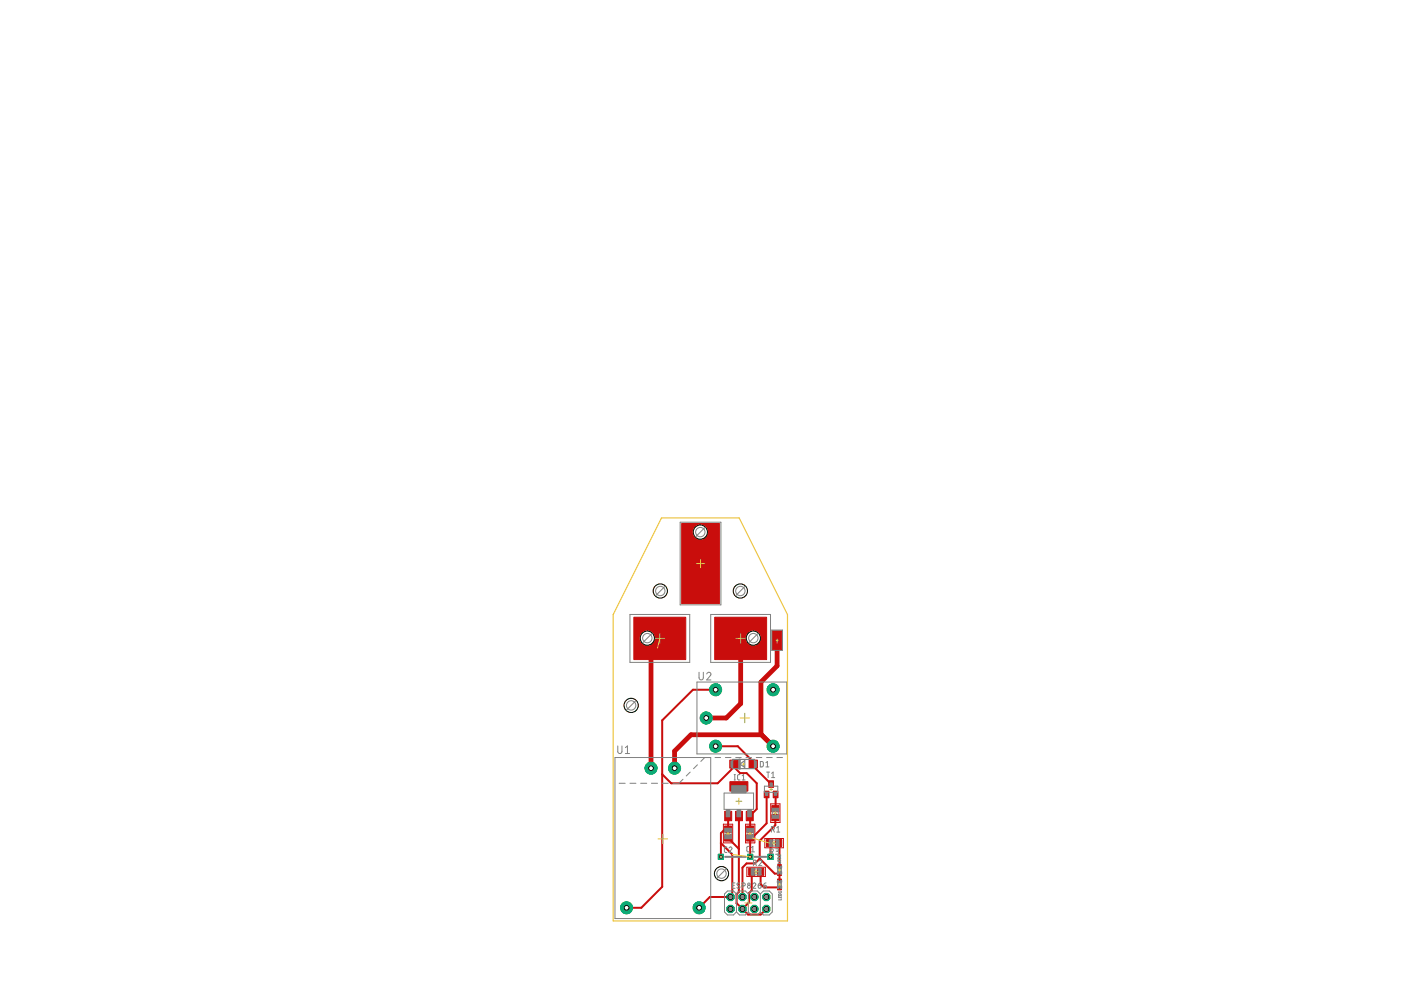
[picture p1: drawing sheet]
<svg xmlns="http://www.w3.org/2000/svg" width="297mm" height="210mm" viewBox="0 0 297 210" stroke-linecap="round" stroke-linejoin="round" font-family="sans-serif">
<circle cx="132.8" cy="192.5" r="1.27" fill="#0dab76" stroke="#0dab76" stroke-width=".21"/>
<circle cx="132.8" cy="192.5" r=".51" fill="#fff" stroke="#000" stroke-width=".21"/>
<circle cx="148.2" cy="192.5" r="1.27" fill="#0dab76" stroke="#0dab76" stroke-width=".21"/>
<circle cx="148.2" cy="192.5" r=".51" fill="#fff" stroke="#000" stroke-width=".21"/>
<circle cx="138" cy="162.9" r="1.27" fill="#0dab76" stroke="#0dab76" stroke-width=".21"/>
<circle cx="138" cy="162.9" r=".51" fill="#fff" stroke="#000" stroke-width=".21"/>
<circle cx="143" cy="162.9" r="1.27" fill="#0dab76" stroke="#0dab76" stroke-width=".21"/>
<circle cx="143" cy="162.9" r=".51" fill="#fff" stroke="#000" stroke-width=".21"/>
<circle cx="154.9" cy="192.7" r=".83" fill="#0dab76" stroke="#0dab76" stroke-width=".21"/>
<circle cx="154.9" cy="192.7" r=".51" fill="#fff" stroke="#000" stroke-width=".21"/>
<circle cx="154.9" cy="190.2" r=".83" fill="#0dab76" stroke="#0dab76" stroke-width=".21"/>
<circle cx="154.9" cy="190.2" r=".51" fill="#fff" stroke="#000" stroke-width=".21"/>
<circle cx="157.4" cy="192.7" r=".83" fill="#0dab76" stroke="#0dab76" stroke-width=".21"/>
<circle cx="157.4" cy="192.7" r=".51" fill="#fff" stroke="#000" stroke-width=".21"/>
<circle cx="157.4" cy="190.2" r=".83" fill="#0dab76" stroke="#0dab76" stroke-width=".21"/>
<circle cx="157.4" cy="190.2" r=".51" fill="#fff" stroke="#000" stroke-width=".21"/>
<circle cx="159.9" cy="192.7" r=".83" fill="#0dab76" stroke="#0dab76" stroke-width=".21"/>
<circle cx="159.9" cy="192.7" r=".51" fill="#fff" stroke="#000" stroke-width=".21"/>
<circle cx="159.9" cy="190.2" r=".83" fill="#0dab76" stroke="#0dab76" stroke-width=".21"/>
<circle cx="159.9" cy="190.2" r=".51" fill="#fff" stroke="#000" stroke-width=".21"/>
<circle cx="162.5" cy="192.7" r=".83" fill="#0dab76" stroke="#0dab76" stroke-width=".21"/>
<circle cx="162.5" cy="192.7" r=".51" fill="#fff" stroke="#000" stroke-width=".21"/>
<circle cx="162.5" cy="190.2" r=".83" fill="#0dab76" stroke="#0dab76" stroke-width=".21"/>
<circle cx="162.5" cy="190.2" r=".51" fill="#fff" stroke="#000" stroke-width=".21"/>
<path d="M152.3 181.1h1.1v1.1h-1.1z" fill="#0dab76" stroke="#0dab76" stroke-width=".21"/>
<circle cx="152.8" cy="181.7" r=".3" fill="#fff" stroke="#000" stroke-width=".21"/>
<path d="M158.5 181.1h1.1v1.1h-1.1z" fill="#0dab76" stroke="#0dab76" stroke-width=".21"/>
<circle cx="159" cy="181.7" r=".3" fill="#fff" stroke="#000" stroke-width=".21"/>
<path d="M162.8 181.1h1.1v1.1h-1.1z" fill="#0dab76" stroke="#0dab76" stroke-width=".21"/>
<circle cx="163.4" cy="181.7" r=".3" fill="#fff" stroke="#000" stroke-width=".21"/>
<circle cx="163.9" cy="158.2" r="1.27" fill="#0dab76" stroke="#0dab76" stroke-width=".21"/>
<circle cx="163.9" cy="158.2" r=".51" fill="#fff" stroke="#000" stroke-width=".21"/>
<circle cx="163.9" cy="146.2" r="1.27" fill="#0dab76" stroke="#0dab76" stroke-width=".21"/>
<circle cx="163.9" cy="146.2" r=".51" fill="#fff" stroke="#000" stroke-width=".21"/>
<circle cx="151.7" cy="158.2" r="1.27" fill="#0dab76" stroke="#0dab76" stroke-width=".21"/>
<circle cx="151.7" cy="158.2" r=".51" fill="#fff" stroke="#000" stroke-width=".21"/>
<circle cx="151.7" cy="146.2" r="1.27" fill="#0dab76" stroke="#0dab76" stroke-width=".21"/>
<circle cx="151.7" cy="146.2" r=".51" fill="#fff" stroke="#000" stroke-width=".21"/>
<circle cx="149.7" cy="152.2" r="1.27" fill="#0dab76" stroke="#0dab76" stroke-width=".21"/>
<circle cx="149.7" cy="152.2" r=".51" fill="#fff" stroke="#000" stroke-width=".21"/>
<g fill="#c90d0c" stroke="#c90d0c" stroke-width=".21">
<path d="M163.6 172.7h1.5v1.3h-1.5z"/>
<path d="M163.6 170.8h1.5v1.3h-1.5z"/>
<path d="M134.4 130.9h11v8.9h-11z"/>
<path d="M151.5 130.9h11v8.9h-11z"/>
<path d="M144.5 111h8v17h-8z"/>
<path d="M163.8 133.8h2v3.9h-2z"/>
<path d="M153.6 172h1.5v2h-1.5z"/>
<path d="M155.9 172h1.5v2h-1.5z"/>
<path d="M158.2 172h1.5v2h-1.5z"/>
<path d="M154.7 165.7h3.9v2h-3.9z"/>
<path d="M158.3 175.1h1.5v1.3h-1.5z"/>
<path d="M158.3 177h1.5v1.3h-1.5z"/>
<path d="M153.6 177h1.5v1.3h-1.5z"/>
<path d="M153.6 175.1h1.5v1.3h-1.5z"/>
<path d="M163 165.5h1v1.4h-1z"/>
<path d="M163.9 167.7h1.1v1.4h-1.1z"/>
<path d="M162 167.7h1v1.4h-1z"/>
<path d="M154.7 161.2h1.8v1.7h-1.8z"/>
<path d="M158.8 161.2h1.8v1.7h-1.8z"/>
<path d="M164.9 186.4h.8v.8h-.8z"/>
<path d="M164.9 187.9h.8v.8h-.8z"/>
<path d="M164.9 183.3h.8v.8h-.8z"/>
<path d="M164.9 184.8h.8v.8h-.8z"/>
<path d="M158.7 184.1h1.3v1.5h-1.3z"/>
<path d="M160.6 184.1h1.3v1.5h-1.3z"/>
<path d="M164.4 178h1.3v1.5h-1.3z"/>
<path d="M162.5 178h1.3v1.5h-1.3z"/>
</g>
<g fill="none" stroke="#c90d0c" stroke-width=".42">
<path d="M151.7 158.2h4.7l3.3 3.3v1l3.8 3.7M151.7 146.2h-4.8l-6.5 6.5v35.3l-4.4 4.5h-3.2M152.8 178.8l2.5 2.4v8.6l-.4 .4h-4.4l-2.3 2.3M154.4 177.7l2.3 2.3M154.4 173v2.8h-.7l-.9 .9v5M155.6 162.6l1.3 1.3h1.4l2.1 2.2v5.4l-1.4 1.5v2.8M155.6 162v.6M155.6 162.6l-3.4 3.5h-9.9l-1.9-1.9M156.7 180v9.1l-.5 .5v1.9l1.2 1.2M156.7 173v7M162.5 168.4v6.2l-3.1 3.1h-.4v4M163.2 178.8l.2 .1v2.8"/>
<path d="M164.4 173.4v1.6l-3.3 3.2v3.9M164.4 168.4v3.1M165.1 178.8l.2 .2v4.7M157.4 192.7l1.2 1.2h2.7l1.2-1.2M159.4 184.8v4l-.6 .5v2l-1.4 1.4M161.1 182.1l-1 1h-1.8l-.9 .9v6.2M161.1 182.1l3.2 3.1h1v1.6M161.3 184.8v2.7l.7 .7h3.2l.1 .1"/>
</g>
<path d="M139.4 137.4l-1.4 1.4v24.1M156.7 135.4v1.1l.3 .4v12.3l-3 3h-4.3M164.8 135.7v5.5l-3.5 3.4v11.1l2.6 2.5M161.5 155.8h-15l-3.5 3.5v3.6" fill="none" stroke="#c90d0c" stroke-width="1"/>
<path d="M164.8 136.4l-.5 .5" fill="none" stroke="#c90d0c" stroke-width=".83"/>
<circle cx="132.8" cy="192.5" r="1.27" fill="#0dab76" stroke="#0dab76" stroke-width=".21"/>
<circle cx="132.8" cy="192.5" r=".51" fill="#fff" stroke="#000" stroke-width=".21"/>
<circle cx="148.2" cy="192.5" r="1.27" fill="#0dab76" stroke="#0dab76" stroke-width=".21"/>
<circle cx="148.2" cy="192.5" r=".51" fill="#fff" stroke="#000" stroke-width=".21"/>
<circle cx="138" cy="162.9" r="1.27" fill="#0dab76" stroke="#0dab76" stroke-width=".21"/>
<circle cx="138" cy="162.9" r=".51" fill="#fff" stroke="#000" stroke-width=".21"/>
<circle cx="143" cy="162.9" r="1.27" fill="#0dab76" stroke="#0dab76" stroke-width=".21"/>
<circle cx="143" cy="162.9" r=".51" fill="#fff" stroke="#000" stroke-width=".21"/>
<circle cx="154.9" cy="192.7" r=".83" fill="#0dab76" stroke="#0dab76" stroke-width=".21"/>
<circle cx="154.9" cy="192.7" r=".51" fill="#fff" stroke="#000" stroke-width=".21"/>
<circle cx="154.9" cy="190.2" r=".83" fill="#0dab76" stroke="#0dab76" stroke-width=".21"/>
<circle cx="154.9" cy="190.2" r=".51" fill="#fff" stroke="#000" stroke-width=".21"/>
<circle cx="157.4" cy="192.7" r=".83" fill="#0dab76" stroke="#0dab76" stroke-width=".21"/>
<circle cx="157.4" cy="192.7" r=".51" fill="#fff" stroke="#000" stroke-width=".21"/>
<circle cx="157.4" cy="190.2" r=".83" fill="#0dab76" stroke="#0dab76" stroke-width=".21"/>
<circle cx="157.4" cy="190.2" r=".51" fill="#fff" stroke="#000" stroke-width=".21"/>
<circle cx="159.9" cy="192.7" r=".83" fill="#0dab76" stroke="#0dab76" stroke-width=".21"/>
<circle cx="159.9" cy="192.7" r=".51" fill="#fff" stroke="#000" stroke-width=".21"/>
<circle cx="159.9" cy="190.2" r=".83" fill="#0dab76" stroke="#0dab76" stroke-width=".21"/>
<circle cx="159.9" cy="190.2" r=".51" fill="#fff" stroke="#000" stroke-width=".21"/>
<circle cx="162.5" cy="192.7" r=".83" fill="#0dab76" stroke="#0dab76" stroke-width=".21"/>
<circle cx="162.5" cy="192.7" r=".51" fill="#fff" stroke="#000" stroke-width=".21"/>
<circle cx="162.5" cy="190.2" r=".83" fill="#0dab76" stroke="#0dab76" stroke-width=".21"/>
<circle cx="162.5" cy="190.2" r=".51" fill="#fff" stroke="#000" stroke-width=".21"/>
<path d="M152.3 181.1h1.1v1.1h-1.1z" fill="#0dab76" stroke="#0dab76" stroke-width=".21"/>
<circle cx="152.8" cy="181.7" r=".3" fill="#fff" stroke="#000" stroke-width=".21"/>
<path d="M158.5 181.1h1.1v1.1h-1.1z" fill="#0dab76" stroke="#0dab76" stroke-width=".21"/>
<circle cx="159" cy="181.7" r=".3" fill="#fff" stroke="#000" stroke-width=".21"/>
<path d="M162.8 181.1h1.1v1.1h-1.1z" fill="#0dab76" stroke="#0dab76" stroke-width=".21"/>
<circle cx="163.4" cy="181.7" r=".3" fill="#fff" stroke="#000" stroke-width=".21"/>
<circle cx="163.9" cy="158.2" r="1.27" fill="#0dab76" stroke="#0dab76" stroke-width=".21"/>
<circle cx="163.9" cy="158.2" r=".51" fill="#fff" stroke="#000" stroke-width=".21"/>
<circle cx="163.9" cy="146.2" r="1.27" fill="#0dab76" stroke="#0dab76" stroke-width=".21"/>
<circle cx="163.9" cy="146.2" r=".51" fill="#fff" stroke="#000" stroke-width=".21"/>
<circle cx="151.7" cy="158.2" r="1.27" fill="#0dab76" stroke="#0dab76" stroke-width=".21"/>
<circle cx="151.7" cy="158.2" r=".51" fill="#fff" stroke="#000" stroke-width=".21"/>
<circle cx="151.7" cy="146.2" r="1.27" fill="#0dab76" stroke="#0dab76" stroke-width=".21"/>
<circle cx="151.7" cy="146.2" r=".51" fill="#fff" stroke="#000" stroke-width=".21"/>
<circle cx="149.7" cy="152.2" r="1.27" fill="#0dab76" stroke="#0dab76" stroke-width=".21"/>
<circle cx="149.7" cy="152.2" r=".51" fill="#fff" stroke="#000" stroke-width=".21"/>
<path d="M153.4 174.8h1.9v3.9h-1.9zM158.1 174.8h1.9v3.9h-1.9zM162.2 177.8h3.9v1.9h-3.9zM163.4 170.4h2v4h-2zM158.3 183.9h4v1.9h-4z" fill="none" stroke="#c90d0c" stroke-width=".21"/>
<path d="M153.7 181.7h4.5M159.9 181.7h2.6" fill="none" stroke="#808080" stroke-width=".42"/>
<g fill="none" stroke="#808080" stroke-width=".21">
<path d="M144.2 110.7h8.6v17.5h-8.6zM133.6 130.3h12.6v10.1h-12.6zM150.7 130.3h12.7v10.1h-12.7zM163.6 133.6h2.3v4.3h-2.3zM131 158.2v1.1a.44 .44 0 0 0 .4 .5 .44 .44 0 0 0 .5-.5v-1.1M132.6 158.5l.4-.3v1.6M132.6 159.8h.9M147.8 144.6h19v15.3h-19zM148.2 142.5v1.2a.46 .46 0 0 0 .5 .5 .46 .46 0 0 0 .4-.5v-1.2M149.8 142.9a.44 .44 0 0 1 .7-.3 .44 .44 0 0 1 .1 .7l-.8 .9h.9M130.4 160.6h20.3v34.2h-20.3zM131.3 166.1h1.2"/>
<path d="M133.6 166.1h1.2M135.8 166.1h1.3M138.1 166.1h1.3M140.4 166.1h1.3M144.8 165.2l-.8 .9h-1.3M146.3 163.7l-.8 .8M147.9 162.2l-.9 .8M149.4 160.6l-.8 .8M151.6 160.6h1.2M153.5 168.1h6.3v3.5h-6.3zM153.7 176.4v.7M153.8 160.6h1.2"/>
<path d="M154.1 179.6h-.4l-.1 .2v.8l.5 .1M154.6 179.8a.32 .32 0 0 1 .4-.2 .32 .32 0 0 1 .1 .5l-.5 .6h.6M155 176.4v.7M155.7 165.4h.2M155.7 164.2h.2M155.8 164.2v1.2M156 160.6h1.2M156.9 164.2l-.4 .1-.1 .2v.7l.5 .2M157.4 165.4h.6M157.4 164.5l.2-.3v1.2M158.2 160.6h1.1M158.4 176.4v.7"/>
<path d="M158.9 179.5h-.4l-.2 .2 .1 .8 .5 .1M159.3 179.7l.3-.2v1.1M159.7 176.4v.7M160.3 160.6h1.2M161.2 161.5h.4l.2 .1v.7l-.2 .3h-.4zM162.1 166.7h2.8v1.3h-2.8zM162.4 162.6h.6M162.4 161.7l.3-.2v1.1M162.5 160.6h1.2M162.5 163.7h.7M162.9 163.7v1.2M163.6 175.9l.5-.1 .1-.3-.2-.2h-.4v1.1"/>
<path d="M163.6 164l.3-.3v1.2M163.6 164.9h.7M163.7 179.4h.8M163.7 178.1h.8M163.7 172v.8M163.9 175.9l.3 .5M164.4 180h.6l.1 .1-.1 .3-.4 .1M164.7 175.5l.3-.2v1.1M164.7 176.4h.6M164.7 160.6h1.2M165 172v.8M155.3 187.7h.4"/>
<path d="M155.8 187.2h-.5v1.1h.5M156.1 189.5l-.6-.6h-1.3l-.6 .6v3.9l.6 .6h1.3l.6-.6M156.1 193.4l.7 .6h1.2l.7-.6M156.1 189.5l.7-.6h1.2l.7 .6M156.1 189.5v3.9M156.8 187.3l-.4-.1-.1 .3 .5 .5a.32 .32 0 0 1-.2 .4 .32 .32 0 0 1-.4-.2M157.4 187.8l.5-.1v-.4l-.5-.1v1.1M158.7 193.4l.6 .6h1.3l.6-.6M158.7 189.5l.6-.6h1.3l.6 .6M158.7 189.5v3.9M159.3 180.6h.7M159.6 187.5a.31 .31 0 0 1 .5-.3 .31 .31 0 0 1 0 .5l-.5 .6h.7"/>
<path d="M159.7 183l.6-.1 .1-.3-.2-.2h-.5v1.1M159.9 184.2h.8M159.9 185.5h.8M160.1 183l.3 .5M160.8 187.7h.3a.32 .32 0 0 1 .3 .4 .32 .32 0 0 1-.3 .2 .32 .32 0 0 1-.3-.3zM160.9 182.6a.32 .32 0 0 1 .4-.2 .32 .32 0 0 1 .1 .5l-.5 .6h.6M161.2 189.5l.6-.6h1.3l.6 .6v3.9l-.6 .6h-1.3l-.6-.6M161.2 189.5v3.9M161.3 187.2l-.5 .2v.3M161.9 187.7h.4a.32 .32 0 0 1 .2 .4 .32 .32 0 0 1-.3 .2 .32 .32 0 0 1-.3-.3zM162.4 187.2l-.4 .2-.1 .3M163.3 180.6l.6-.1v-.4l-.6-.1v1.1"/>
<path d="M163.7 180.6l.3 .5M164.8 180.5l.2 .1 .1 .3-.2 .2h-.5M164.9 184.1v.7M164.9 187.2v.7M164.9 182.3v.3h.6v-.3M165 181.9l.4-.1 .1 .3h-.6zM165 186.7l.3 .3 .3-.3M165 183.7l.3 .3 .3-.3M165 188.3l.2-.2 .3 .2M165 185.3l.2-.3 .3 .3M165.1 190.1v.2h.5v-.2M165.1 189.6l.4-.1 .1 .3h-.5z"/>
<path d="M165.2 182.4v.2M165.3 190.1v.2M165.5 181.2v.3l-.4-.3-.1 .1 .1 .2M165.5 182.8v.2h-.6M165.6 190.5v.3h-.5M165.6 189v.3M165.6 189.1h-.5l.1 .2M165.7 184.1v.7M165.7 187.2v.7"/>
<circle cx="158.8" cy="187.5" r=".26"/>
<circle cx="158.8" cy="188" r=".32"/>
</g>
<path d="M155.4 161h4.6v2h-4.6zM156.9 162l1-.7v1.4z" fill="none" stroke="#808080" stroke-width=".25"/>
<g fill="#808080" stroke="#808080" stroke-width=".21">
<path d="M156.7 161h.3v2.1h-.3z"/>
<path d="M165.1 187.3h.3v.2h-.3z"/>
<path d="M165.1 184.2h.3v.3h-.3z"/>
<path d="M163.7 171.4h1.4v.6h-1.4z"/>
<path d="M163.7 172.8h1.4v.7h-1.4z"/>
<path d="M155.1 166.6h3.1v1.5h-3.1z"/>
<path d="M154 171.7h.7v1.5h-.7z"/>
<path d="M158.5 171.7h.8v1.5h-.8z"/>
<path d="M156.3 171.7h.7v1.5h-.7z"/>
<path d="M158.3 175.6h1.5v.8h-1.5z"/>
<path d="M158.3 177.1h1.5v.7h-1.5z"/>
<path d="M153.6 177.1h1.5v.7h-1.5z"/>
<path d="M153.6 175.6h1.5v.8h-1.5z"/>
<path d="M163.3 166h.4v.6h-.4z"/>
<path d="M164.2 168h.5v.6h-.5z"/>
<path d="M162.3 168h.5v.6h-.5z"/>
<path d="M155 161.4h.3v1.3h-.3z"/>
<path d="M160.1 161.4h.2v1.3h-.2z"/>
<path d="M154.6 192.5h.5v.5h-.5z"/>
<path d="M154.6 189.9h.5v.5h-.5z"/>
<path d="M157.2 189.9h.5v.5h-.5z"/>
<path d="M157.2 192.5h.5v.5h-.5z"/>
<path d="M159.7 189.9h.5v.5h-.5z"/>
<path d="M159.7 192.5h.5v.5h-.5z"/>
<path d="M162.2 189.9h.5v.5h-.5z"/>
<path d="M162.2 192.5h.5v.5h-.5z"/>
<path d="M164.8 186.7h.2v.1h-.2z"/>
<path d="M164.8 186.8l.1 .4z"/>
<path d="M165.5 186.7h.2v.3h-.2z"/>
<path d="M164.8 186.9h.9v.3h-.9z"/>
<path d="M164.8 187.9h.2v.5h-.2z"/>
<path d="M165.5 187.9h.2v.5h-.2z"/>
<path d="M165 187.9h.5v.2h-.5z"/>
<path d="M165 188.1l.1 .1z"/>
<path d="M165.5 188.1v.1z"/>
<path d="M164.8 183.6h.2v.2h-.2z"/>
<path d="M164.8 183.7l.1 .4z"/>
<path d="M165.5 183.6h.2v.3h-.2z"/>
<path d="M164.8 183.9h.9v.2h-.9z"/>
<path d="M164.8 184.8h.2v.5h-.2z"/>
<path d="M165.5 184.8h.2v.5h-.2z"/>
<path d="M165 184.8h.5v.2h-.5z"/>
<path d="M165 185l.1 .1z"/>
<path d="M165.5 185v.1z"/>
<path d="M160.7 184.1h.7v1.4h-.7z"/>
<path d="M159.3 184.1h.6v1.4h-.6z"/>
<path d="M163.1 178.1h.6v1.4h-.6z"/>
<path d="M164.5 178.1h.7v1.4h-.7z"/>
</g>
<g fill="#808080" stroke="#808080" stroke-width=".21">
<path d="M164.8 186.8l.2 .2z" fill-rule="evenodd"/>
<path d="M164.8 183.8l.2 .1z" fill-rule="evenodd"/>
</g>
<g fill="none" stroke="#afd134" stroke-width=".21">
<path d="M147.6 119.5h1.8M148.5 118.6v1.8M138.9 135.4h2M139.9 134.3v2.1M156 135.4h2M157 134.3v2.1M164.5 135.7h.5M164.8 135.5v.5M156.9 152.2h2M157.9 151.2v2M139.5 177.9h2M140.5 176.9v2"/>
<path d="M154 176.7h.7M154.4 176.4v.7M156 169.9h1.3M156.7 169.2v1.3M157.4 162h.5M157.6 161.8v.5M158.7 176.7h.7M159 176.4v.7M163.2 167.3h.6M163.5 167v.6M163.7 178.8h.8M164.1 172.4h.6"/>
<path d="M164.1 178.4v.8M164.4 172.1v.6M152.6 181.7h.5M152.8 181.4v.5M157.9 191.5h1.5M158.7 190.7v1.5M158.8 181.7h.5M159 181.4v.5M159.9 184.8h.8M160.3 184.4v.9M163.1 181.7h.5M163.4 181.4v.5"/>
<path d="M165 187.5h.5M165 184.5h.5M165.3 184.2v.5M165.3 187.3v.5"/>
</g>
<path d="M139.9 135.4l-.5 2M156.7 135.4h.3M164.8 135.7v.7M159.4 177.7l3.8 1.1M155.3 181.2l3.7 .5" fill="none" stroke="#c8c832" stroke-width=".21"/>
<circle cx="157" cy="125.3" r="1.5" fill="none" stroke="#eec643" stroke-width=".21"/>
<circle cx="157" cy="125.3" r="1.5" fill="#fff" stroke="#000" stroke-width=".21"/>
<circle cx="140" cy="125.3" r="1.5" fill="none" stroke="#eec643" stroke-width=".21"/>
<circle cx="140" cy="125.3" r="1.5" fill="#fff" stroke="#000" stroke-width=".21"/>
<circle cx="159.7" cy="135.3" r="1.5" fill="none" stroke="#eec643" stroke-width=".21"/>
<circle cx="159.7" cy="135.3" r="1.5" fill="#fff" stroke="#000" stroke-width=".21"/>
<circle cx="148.5" cy="112.8" r="1.5" fill="none" stroke="#eec643" stroke-width=".21"/>
<circle cx="148.5" cy="112.8" r="1.5" fill="#fff" stroke="#000" stroke-width=".21"/>
<circle cx="137.2" cy="135.3" r="1.5" fill="none" stroke="#eec643" stroke-width=".21"/>
<circle cx="137.2" cy="135.3" r="1.5" fill="#fff" stroke="#000" stroke-width=".21"/>
<path d="M140.3 109.8h16.4l10.3 20.5v65h-37v-65z" fill="none" stroke="#eec643" stroke-width=".25"/>
<circle cx="133.8" cy="149.6" r="1.5" fill="none" stroke="#eec643" stroke-width=".21"/>
<circle cx="133.8" cy="149.6" r="1.5" fill="#fff" stroke="#000" stroke-width=".21"/>
<circle cx="153" cy="185.2" r="1.5" fill="none" stroke="#eec643" stroke-width=".21"/>
<circle cx="153" cy="185.2" r="1.5" fill="#fff" stroke="#000" stroke-width=".21"/>
<g fill="none" stroke="#808080" stroke-width=".21">
<path d="M149.5 111.8l-2 2M138.3 134.3l-2.1 2M141 124.3l-2 2M158 124.3l-2 2M160.7 134.3l-2 2M134.8 148.5l-2 2.1M154 184.2l-2 2"/>
<circle cx="148.5" cy="112.8" r=".99"/>
<circle cx="137.2" cy="135.3" r=".99"/>
<circle cx="140" cy="125.3" r=".99"/>
<circle cx="157" cy="125.3" r=".99"/>
<circle cx="159.7" cy="135.3" r=".99"/>
<circle cx="133.8" cy="149.6" r=".99"/>
<circle cx="153" cy="185.2" r=".99"/>
</g>
</svg>
